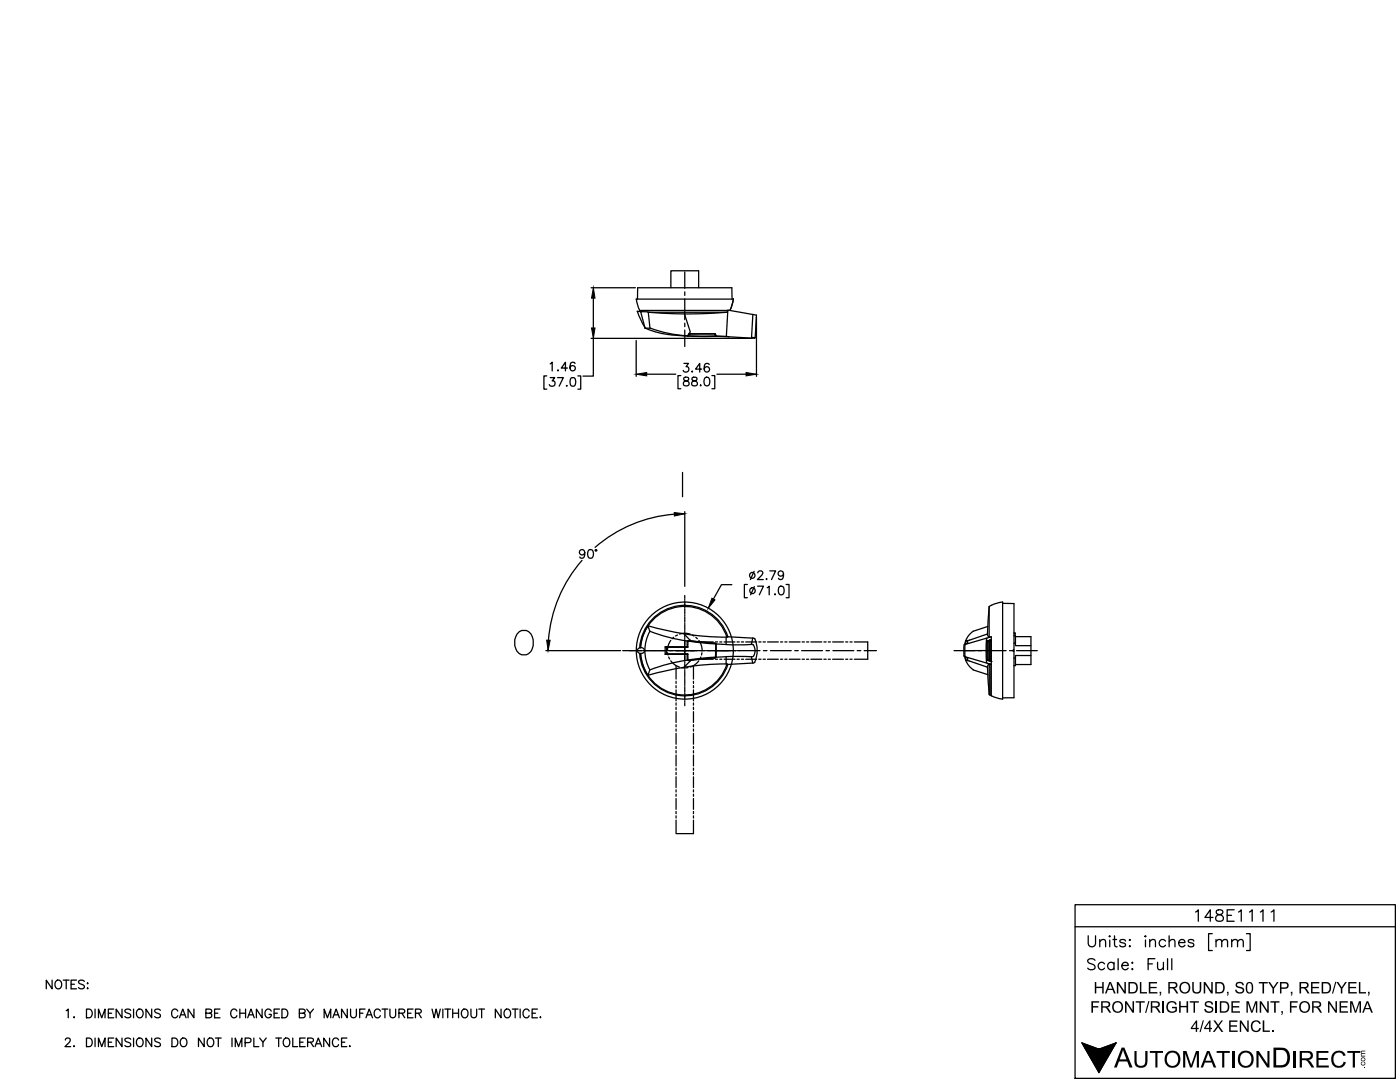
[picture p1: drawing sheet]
<svg xmlns="http://www.w3.org/2000/svg" width="279mm" height="216mm" viewBox="0 0 279 216" stroke-linecap="round" stroke-linejoin="round" font-family="sans-serif">
<defs><g id="words">
<g font-size="6.2">
<text x="222.3" y="213">A</text>
<text x="253.7" y="213">D</text>
</g>
<text font-size="5.7" x="237.4" y="185.2">148E1111</text>
<text font-size="5.2" x="226" y="213">UTOMATIONIRECT</text>
<g font-size="3.6">
<text x="217.6" y="202.1">FRONT/RIGHT SIDE MNT, FOR NEMA</text>
<text x="218.2" y="198.2">HANDLE, ROUND, S0 TYP, RED/YEL,</text>
<text x="237.6" y="205.9">4/4X ENCL.</text>
</g>
<text font-size="1.9" x="272.5" y="213.1" transform="rotate(-90 272.5 213.1)">.com</text>
</g></defs>
<!-- layer: TEXT -->
<g fill="none" stroke="#000" stroke-width=".25">
<path d="M10.4 195.6v1.7l-1.2-1.7v1.7M11.1 195.8a.64 .64 0 0 1 .8-.2 .64 .64 0 0 1 .4 .6v.5a.67 .67 0 0 1-.7 .6 .67 .67 0 0 1-.6-.6zM12.6 195.6h1.2M13.2 195.6v1.7M14.2 196.4h.6M15.3 195.6h-1.1v1.7h1.1M16.8 195.8a.66 .66 0 0 0-1.1 .2l.1 .2 .9 .4 .1 .5a.75 .75 0 0 1-1.1 0M17.4 196.2h.2zM17.4 197.2h.2zM214.6 180.5h63.9v34.7h-63.9zM214.6 184.9h63.9M217.2 186.7v1.6a.74 .74 0 0 0 .7 .6 .74 .74 0 0 0 .7-.6v-1.6"/>
<path d="M218.5 191.6a.83 .83 0 0 0-1.4 .2l.2 .3 .8 .3a.54 .54 0 0 1 .4 .6 .54 .54 0 0 1-.5 .5l-.7-.1-.2-.2M219.5 187.9l.5-.4 .5 .1 .1 1.3M219.5 187.5v1.4M220.4 192.3a.71 .71 0 0 0-1-.1 .71 .71 0 0 0 0 1.1 .71 .71 0 0 0 1-.1M221.5 186.7l.1 .1-.1 .1-.1-.1zM221.5 187.6v1.3M222.1 187.5h.7M222.3 192.3a.71 .71 0 0 0-1-.1 .71 .71 0 0 0 0 1.1 .71 .71 0 0 0 1-.1M222.3 192v1.5M222.4 186.7v1.8l.1 .3 .5 .1M223.1 191.3v2.2M223.9 192.7h1.3a.68 .68 0 0 0-1-.6 .68 .68 0 0 0-.2 1.1 .67 .67 0 0 0 1.2 0"/>
<path d="M224.6 187.8a.67 .67 0 0 0-1.1 0l.1 .2a.98 .98 0 0 1 1 .6 .67 .67 0 0 1-1.1 0M225.4 187.6l.1-.1 .1 .1-.1 .1zM225.4 188.8l.1-.1 .1 .1-.1 .1zM225.9 192.1l.1-.1 .1 .1-.1 .1zM225.9 193.4l.1-.1 .1 .1-.1 .1zM228.6 186.7l.1 .1-.1 .1-.1-.1zM228.6 187.6v1.3M229.1 192.3h.9M229.5 187.9l.5-.4 .5 .1 .1 1.3M229.5 187.5v1.4M230.5 191.3h-1.4v2.2M231 192l.1 1.4 .6 .1 .5-.4"/>
<path d="M232.2 192v1.5M232.6 187.8a.71 .71 0 0 0-1-.1 .71 .71 0 0 0 0 1 .71 .71 0 0 0 1-.1M233 191.3v2.2M233.3 187.9l.6-.4 .5 .1 .1 1.3M233.3 186.7v2.2M233.9 191.3v2.2M235.2 188.1h1.3a.67 .67 0 0 0-1-.6 .67 .67 0 0 0-.2 1.1 .65 .65 0 0 0 1.2 0M238.3 187.8a.65 .65 0 0 0-1.2 0l.1 .2a.97 .97 0 0 1 1.1 .6 .65 .65 0 0 1-1.2 0M241.9 186.3h-.7v3.4h.7M242.7 187.9l.5-.4 .5 .1 .1 1.3M242.7 187.5v1.4M243.8 187.9l.6-.4 .5 .1 .1 1.3"/>
<path d="M245.8 187.9l.5-.4 .6 .1 .1 1.3M245.8 187.5v1.4M247 187.9l.5-.4 .5 .1 .1 1.3M248.8 186.3h.7v3.4h-.7M13 207.5l.4-.4h.3l.3 .3-.2 .6-.8 .8h1.1M13.2 201.7l.4-.3v1.7M14.7 203h.1zM14.7 208.8h.1zM17.3 201.4h.5a.93 .93 0 0 1 .6 .8 .93 .93 0 0 1-.6 .9h-.5zM17.3 207.1h.5a.92 .92 0 0 1 .6 .9 .92 .92 0 0 1-.6 .8h-.5zM19 201.4v1.7M19 207.1v1.7"/>
<path d="M19.6 203.1v-1.7l.7 1.7 .7-1.7v1.7M19.6 208.8v-1.7l.7 1.7 .7-1.7v1.7M21.6 202.2h.7M21.6 208h.7M22.7 201.4h-1.1v1.7h1.1M22.7 207.1h-1.1v1.7h1.1M24.3 201.4v1.7l-1.1-1.7v1.7M24.3 207.1v1.7l-1.1-1.7v1.7M26.1 201.6a.66 .66 0 0 0-1.2 .2l.2 .2 .9 .4 .1 .4a.76 .76 0 0 1-1.2 0M26.1 207.4a.67 .67 0 0 0-1.2 .1l.2 .3 .8 .3 .2 .5a.81 .81 0 0 1-1.2 0M26.7 201.4v1.7M26.7 207.1v1.7"/>
<path d="M27.4 201.6a.79 .79 0 0 1 1.1 .1 .79 .79 0 0 1-.1 1.1 .79 .79 0 0 1-1.1-.1 .79 .79 0 0 1 .1-1.1zM27.4 207.4a.72 .72 0 0 1 .9-.1 .72 .72 0 0 1 .3 .9 .71 .71 0 0 1-1 .6 .71 .71 0 0 1-.4-1zM30.3 201.4v1.7l-1.2-1.7v1.7M30.3 207.1v1.7l-1.2-1.7v1.7M32 201.6a.64 .64 0 0 0-.6-.3 .64 .64 0 0 0-.5 .5l.1 .2 .9 .4 .1 .4a.73 .73 0 0 1-1.1 0M32 207.4a.65 .65 0 0 0-1.1 .1l.1 .3 .8 .3 .2 .5a.77 .77 0 0 1-1.1 0M34.3 207.1h.6a.92 .92 0 0 1 .6 .9 .92 .92 0 0 1-.6 .8h-.6zM35.5 201.8a.63 .63 0 0 0-.7-.5 .63 .63 0 0 0-.5 .7v.4a.63 .63 0 0 0 .5 .7 .63 .63 0 0 0 .7-.4M35.8 203.1l.7-1.7 .6 1.7M36.1 202.5h.8M36.1 207.4a.72 .72 0 0 1 1-.1 .72 .72 0 0 1 .2 .9 .71 .71 0 0 1-.9 .6 .71 .71 0 0 1-.4-1zM38.7 201.4v1.7l-1.2-1.7v1.7"/>
<path d="M40.8 207.1v1.7l-1.2-1.7v1.7M41.1 202.2l1-.1 .2-.3-.1-.3-.4-.1h-.7v1.7h.7a.46 .46 0 0 0 .5-.5 .46 .46 0 0 0-.5-.4M41.5 207.4a.71 .71 0 0 1 .9-.1 .71 .71 0 0 1 .3 .9 .66 .66 0 0 1-.7 .7 .66 .66 0 0 1-.7-.7zM42.8 202.2h.7M43 207.1h1.1M43.6 207.1v1.7M43.9 201.4h-1.1v1.7h1.1M46.3 207.1v1.7M47 208.8v-1.7l.6 1.7 .7-1.7v1.7M47.3 201.8a.63 .63 0 0 0-.8-.5 .63 .63 0 0 0-.5 .7 .72 .72 0 0 0 .3 .9 .72 .72 0 0 0 .9-.1l.1-.1M47.9 202.2h1.1M47.9 201.4v1.7"/>
<path d="M48.9 208h.8a.46 .46 0 0 0 .4-.4 .46 .46 0 0 0-.4-.5h-.8v1.7M49 201.4v1.7M49.4 203.1l.7-1.7 .6 1.7M49.7 202.5h.8M50.7 207.1v1.7h1M51.8 207.1l.7 .9v.8M52.3 201.4v1.7l-1.1-1.7v1.7M53.1 207.1l-.6 .9M54.1 201.8a.65 .65 0 0 0-.7-.5 .65 .65 0 0 0-.5 .7 .72 .72 0 0 0 .2 .9 .72 .72 0 0 0 .9-.1l.1-.4h-.4M54.7 202.2h.7M55 207.1h1.2M55.6 207.1v1.7"/>
<path d="M55.8 201.4h-1.1v1.7h1.1M56.3 201.4h.6a.93 .93 0 0 1 .6 .8 .93 .93 0 0 1-.6 .9h-.6zM56.7 207.4a.71 .71 0 0 1 .9-.1 .71 .71 0 0 1 .2 .9 .66 .66 0 0 1-.6 .7 .66 .66 0 0 1-.7-.7zM58.4 207.1v1.7h1M59.7 202.2l1-.1 .2-.3-.1-.3-.3-.1h-.8v1.7h.8a.46 .46 0 0 0 .4-.5 .46 .46 0 0 0-.4-.4M59.8 208h.7M60.9 207.1h-1.1v1.7h1.1M61.2 201.4l.7 .8v.9M61.4 208l1-.1 .2-.3-.1-.3-.4-.2h-.7v1.7M62 208l.6 .8M62.6 201.4l-.7 .8M62.9 208.8l.6-1.7 .7 1.7"/>
<path d="M63.1 208.3h.9M64.7 203.1v-1.7l.6 1.7 .7-1.7v1.7M65.8 207.1v1.7l-1.2-1.7v1.7M66.4 203.1l.7-1.7 .6 1.7M66.7 202.5h.8M67.6 207.5a.63 .63 0 0 0-.8-.4 .63 .63 0 0 0-.5 .7v.4a.63 .63 0 0 0 .5 .6 .63 .63 0 0 0 .8-.4M68.2 208h.6M69.2 207.1h-1v1.7h1M69.3 201.4v1.7l-1.1-1.7v1.7M69.7 208.8h.2zM70 201.4v1.2a.59 .59 0 0 0 .5 .5 .59 .59 0 0 0 .6-.5v-1.2M71.8 202.2h.6"/>
<path d="M72.9 201.4h-1.1v1.7M73 203.1l.7-1.7 .6 1.7M73.3 202.5h.8M75.9 201.8a.63 .63 0 0 0-.7-.5 .63 .63 0 0 0-.5 .7v.4a.63 .63 0 0 0 .5 .7 .63 .63 0 0 0 .7-.4M76.2 201.4h1.2M76.8 201.4v1.7M77.8 201.4v1.2a.57 .57 0 0 0 .6 .5 .57 .57 0 0 0 .6-.5v-1.2M79.6 202.2l1-.1 .2-.4-.4-.3h-.8v1.7M80.2 202.2l.6 .9M81.4 202.2h.6M82.4 201.4h-1v1.7h1M82.9 202.2l1-.1 .2-.4-.4-.3h-.8v1.7"/>
<path d="M83.5 202.2l.6 .9M86.2 201.4l.4 1.7 .4-1.7 .5 1.7 .4-1.7M88.4 201.4v1.7M88.8 201.4h1.1M89.4 201.4v1.7M90.3 202.2h1.2M90.3 201.4v1.7M91.5 201.4v1.7M92.3 201.6l.1-.2a.86 .86 0 0 1 1.1 .6 .86 .86 0 0 1-.6 1.1 .9 .9 0 0 1-.8-.5 .9 .9 0 0 1 .2-1zM94 201.4v1.2a.57 .57 0 0 0 .6 .5 .57 .57 0 0 0 .5-.5v-1.2M95.6 201.4h1.1M96.1 201.4v1.7"/>
<path d="M100 201.4v1.7l-1.1-1.7v1.7M100.7 201.6a.79 .79 0 0 1 1.2 .1 .79 .79 0 0 1-.2 1.1l-.1 .2a.83 .83 0 0 1-1-.4 .83 .83 0 0 1 .1-1zM102.2 201.4h1.2M102.8 201.4v1.7M103.8 201.4v1.7M105.6 201.8a.63 .63 0 0 0-.7-.5 .63 .63 0 0 0-.5 .7 .71 .71 0 0 0 .2 .9 .71 .71 0 0 0 .9-.1l.1-.1M106.2 202.2h.7M107.3 201.4h-1.1v1.7h1.1M107.8 203h.1zM215.9 208.1l3.4 1.3 3.4-1.3-3.4 5.9z"/>
</g>
<path d="M215.9 208.1l3.4 1.3h-2.7zM216.6 209.4h5.4l-2.7 4.6zM219.3 209.4l3.4-1.3-.7 1.3z" fill="#000" stroke="#000" stroke-width=".2"/>
<!-- layer: 0 -->
<g fill="none" stroke="#000" stroke-width=".25">
<path d="M127.2 59.7l.1-2.3h18.8v2.3M133.9 57.4v-3.4h5.5v3.4M146.4 59.6l-.7 2.3M127.8 62.2l-.2-.3h17.7l-.3 5.2-2-.1M127.9 62.2l-.7-.1 .7 1.7 .8 1.5M128.7 65.4l-.8-3.2h1.5l.3 3.3M128.7 65.4v.1M128.7 65.5h1M128.7 65.5a16.4 16.4 0 0 0 5.4 1.3M129.7 65.5a24.4 24.4 0 0 0 7.5 1.5M134.1 66.8l4.4 .3h4.4M136.6 62.6l1.2 3.6-.6 .8 .1 .1"/>
<path d="M137.4 67h-.1M137.4 67h5.4M137.4 66.6l.2 .1M137.5 66.6h5.2l.3 .5 2.4 .1M137.6 66.7l-.3 .4M137.6 66.7h.1M137.6 66.7l5-.1 .3 .5M137.6 66.7l-.2 .3M142.6 66.6l.3 .5M145 67.1l.4 .1M145.1 62.3l-7.9 .3-7.8-.3h15.7l.2-.4 5.7 1-.3 4.5M145.4 67.2l4.6 .3"/>
<path d="M145.7 61.9l.6-2.2h-19.3l.7 2.2M150 67.4h.7M150 67.2v.1a.43 .43 0 0 0 .7 .1M150.2 62.8l-.2 4.4M127.1 129.8a.73 .73 0 0 0 .7 .6M127.7 130.4a9 9 0 0 0 7.8 8.4 9 9 0 0 0 9.8-6.2M127.8 129.2a.62 .62 0 0 1 .9 .6 .62 .62 0 0 1-.9 .6 8.8 8.8 0 0 0 7.8 8.2 8.8 8.8 0 0 0 9.5-6.1M127.8 129.2a.67 .67 0 0 0-.6 .6M127.9 130.4l.3 2 1.1 2.3M129.3 124.9l-.7 1.1-.4 1.3-.4 1.9M129.3 124.9l.4 1.1a32.7 32.7 0 0 0 7.5 1.9M129.3 124.9a56.5 56.5 0 0 0 15.8 2.2"/>
<path d="M129.7 126a7.9 7.9 0 0 0 0 7.7M132.7 130.5h4.6h-.2M132.7 130.5h4.4v1.2M132.7 129.1h.4M132.8 129.1v1.4M133.1 129.1h4.2h-.2M133.1 129.1v.1M133.1 130.5h.1M136.5 126.5l1.3 1.4 4.9 .4M136.5 133.2l-4 .7-3.2 .8M136.6 126.4v.1M136.7 120.6v.2"/>
<path d="M136.7 138.8v.3M137.1 131.7l.6 .2v-.1M137.2 131.7a34 34 0 0 0-7.5 2l-.4 1.1M137.3 127.9v1.3l-4.3-.1v1.4h4.3v1.2l.3 .1M137.3 127.9l5.5 .6M137.6 127.9h-.3M137.6 127.8l5.1 .6 .1 .1M137.7 127.9v-.2l-.6 .2v1.2h-4.4M142.7 128.3v.1M142.7 128.3l.2 .2M142.7 131.3l-4.9 .5-1.3 1.4M142.8 131.1l-.2 .2-5 .5"/>
<path d="M142.8 131.1l-5.5 .6M142.8 128.5v2.6M142.9 128.5v2.6M142.9 131.1l-.2 .2v-.1M142.9 128.5l2 .1M142.9 129.8h3M144.9 131v1.5l.4 .1M144.9 131l-2 .1M144.9 127.2v1.4M144.9 128.6l5.4 .1M144.9 131h5.1M145.1 132.5l-3.8 .1-4.7 .5"/>
<path d="M145.1 127.2a8.8 8.8 0 0 0-9.5-6.1 8.8 8.8 0 0 0-7.8 8.1M145.2 127.1l-.1 .1M145.2 127.1h.1M145.3 127.1l4.9 .2M145.3 127.1a9 9 0 0 0-9.8-6.2 9 9 0 0 0-7.8 8.4M150 131.1l.2 1.2M150.2 132.3l-4.9 .3M150.2 127.3l-.2 1.3M150.2 127.3l.3 .1a5.6 5.6 0 0 1 .1 4.8l-.4 .1M150.3 128.6a1.76 1.76 0 0 1-.2 2.4h-.1M192.4 130.9h.1M192.4 130.9l.2 .1"/>
<path d="M192.6 128.6l-.2 .1v2.2M192.6 131l.1 .1M192.6 131l5.2 1.6M192.6 131.1l.1 .6M192.6 128.3l.1 .2M192.6 128.3v2.7M192.7 131.1l-.1 .2M192.7 131.1l.4 .2v.5M192.7 127.9l4.4-1.4 .3-5.5v6.2l.4-.1v11.7M192.7 127.9h.3v.5M192.7 127.9h.1M192.7 131.7h.1"/>
<path d="M192.7 131.7l4.4 1.4M192.7 127.9l-.1 .4M192.7 131.7l.5 .9 1.1 1.1 2.8 .9M193 128.4h.1M193 131.3v.5l-.3-.1M193 131.3h.1M193.1 127.8v.5l-.5 .3M194.2 125.9l-1 1.1-.5 .9M196.9 128l.1 3.7M196.9 131.5l.3 .1M197 131.8h.1M197 131.7h.1"/>
<path d="M197 127.3l-.2 2.2 .2 2.8M197.1 133.1l.3 5.5M197.1 126.5l.3 .6M197.1 125l-2.9 1M197.2 131.7l-.1 .1M197.2 127.9l-.3 .1M197.2 128l-.3 .1M197.2 127.9v.1M197.2 131.6v.2M197.2 128v3.7M197.2 131.7v.1l.3 .1M197.2 127.8v.2"/>
<path d="M197.2 127.8h.1M197.2 127.8h.3v.1M197.4 132.5v6.1M197.4 132.5l.4 .1M197.4 132.5l-.3 .6M197.4 121l1.3-.6 1.4-.3v19.4M197.4 138.6l1.3 .6 1.4 .3M197.5 127.7v.1M197.5 131.7v.2M197.5 127.9v3.8l-.3-.1M197.5 127.9l-.3 .1M197.6 127.9v3.9l.2 .2"/>
<path d="M197.6 131.7l.2 .1M197.6 127.7v.1M197.6 127.7l.2-.1v.2M197.6 127.7h.1M197.6 132.5v6.2M197.8 132h.1M197.8 131.8v.2M197.8 127.1l-5.2 1.5M197.8 127.8l-.2 .1M197.8 127.8v4M197.8 129.8h-5.3M200.1 120.4h2.3v18.8h-2.3"/>
<path d="M202.4 128.3h.3v.5h3M202.4 126.3h.2v.1M202.4 129.7a.16 .16 0 0 0-.3 .1 .18 .18 0 0 0 .3 .2M202.4 126.8h.3v1.5M202.4 126.4h.2M202.6 126.4v.4M202.7 127h3v5.6h-3M202.7 131.3v1.5h-.3M205.7 130.8h-3v.5h-.3"/>
<circle cx="136.7" cy="129.8" r="9.7"/>
</g>
<!-- layer: CENTER -->
<g fill="none" stroke="#000" stroke-width=".25">
<path d="M136.7 54.3v3.2M136.7 58.2v.7M136.7 59.6v4.2M136.7 64.5v.7M136.7 65.9v3.2M136.7 118.8v.6M136.7 119.6v.2M136.7 119.9v1.1M124.3 129.8h3.9M128.3 129.8h4.7M133 129.8h1.4M134.6 129.8h4.6"/>
<path d="M136.7 121.2v.1M136.7 121.5v1M136.7 122.7v.2M136.7 123.1v1M136.7 124.3v.2M136.7 124.6v1.1M136.7 125.8v.2M136.7 126.2v1M136.7 127.4v.2M136.7 127.7v1.1M136.7 129v.1M136.7 129.3v1"/>
<path d="M136.7 130.5v.2M136.7 130.9v1M136.7 132.1v.1M136.7 132.4v1M136.7 133.6v.2M136.7 134v1M136.7 135.2v.2M136.7 135.5v1.1M136.7 136.8v.1M136.7 137.1v1M136.7 138.3v.2M136.7 138.7v1"/>
<path d="M136.7 139.9v.2M139.3 129.8h1.3M140.8 129.8h6.1M147.1 129.8h4.6M152.4 129.8h.7M153.8 129.8h4.1M158.6 129.8h.7M160 129.8h4.2M164.9 129.8h.6M166.2 129.8h4.2M171.1 129.8h.7M172.5 129.8h2.4"/>
<path d="M190.4 129.8h4.1M195.2 129.8h.7M196.6 129.8h4.2M201.5 129.8h.7M202.9 129.8h4.1M136.7 140.2v.6"/>
</g>
<!-- layer: DIMENSIONS -->
<g fill="none" stroke="#000" stroke-width=".25">
<path d="M118 57.4h8.8M118.4 59.5v5.9M109.1 75h-.6v2.7h.6M109.8 72.6l.4-.3v1.7M109.8 75.3h.9l-.5 .7a.58 .58 0 0 1 .6 .5 .58 .58 0 0 1-.5 .7 .58 .58 0 0 1-.7-.5M111.3 73.9h.1zM111.3 75.3h1.1l-.8 1.8M113.1 76.9v.2zM113.2 73.4h-1.2l.8-1.1v1.7M114 75.4a.59 .59 0 0 1 .8 .3 .86 .86 0 0 1-.6 1.4 .93 .93 0 0 1-.4-1.4zM114.8 72.5a.49 .49 0 0 0-.5-.2 .49 .49 0 0 0-.5 .3 1.01 1.01 0 0 0 .4 1.4 .54 .54 0 0 0 .6-.5 .54 .54 0 0 0-.5-.6 .54 .54 0 0 0-.5 .5M115.3 75h.6v2.7h-.6"/>
<path d="M118 67.5h32.1M118.4 67.5v7.5h-2.1M127 67.9v7.2M129.1 74.7h5.8M135.9 74.9h-.6v2.7h.6M136.5 72.5h.9l-.5 .7a.57 .57 0 0 1 .4 .9 .57 .57 0 0 1-1-.2M136.5 75.3a.34 .34 0 0 0 .2 .6 .62 .62 0 0 1 .7 .3 .62 .62 0 0 1 0 .7l-.6 .1-.4-.2a.65 .65 0 0 1 .1-.7 .65 .65 0 0 1 .7-.2 .34 .34 0 0 0 .2-.6zM138.1 74.2h.1zM138.2 75.3a.34 .34 0 0 0 .2 .6 .62 .62 0 0 1 .6 .3 .62 .62 0 0 1 0 .7l-.6 .1-.3-.2a.65 .65 0 0 1 .1-.7 .65 .65 0 0 1 .7-.2 .34 .34 0 0 0 .1-.6zM139.7 76.9h.2zM140 73.7h-1.2l.8-1.2v1.7M140.7 75.3a.55 .55 0 0 1 .9 .3 .86 .86 0 0 1-.6 1.4 1.09 1.09 0 0 1-.3-1.7z"/>
<path d="M141.5 72.7a.51 .51 0 0 0-.5-.2 .51 .51 0 0 0-.4 .3 1.02 1.02 0 0 0 .4 1.4 .54 .54 0 0 0 .6-.5 .54 .54 0 0 0-.5-.5 .54 .54 0 0 0-.6 .5M142.1 74.9h.5v2.7h-.5M143.1 74.7h5.8M151 63.3v11.8M136.2 94.3v4.8M116.2 111.8a27.3 27.3 0 0 0-6.7 15.9M116.7 110.2a.54 .54 0 0 1-.7 .5 .54 .54 0 0 1-.3-.8 .54 .54 0 0 1 .9 0 .92 .92 0 0 1-.6 1.5l-.3-.3M117.5 109.7a.56 .56 0 0 1 .8 .3 .88 .88 0 0 1-.5 1.4 1.09 1.09 0 0 1-.3-1.7zM134.6 102.6a27.3 27.3 0 0 0-15.8 6.6M136.7 102.1v14.9M146.1 116.7h-2.1l-1.6 2.8M149.1 116.6h-.5v2.7h.5"/>
<path d="M150.5 114l-.7 1.6M150.5 117l-.7 1.7M151.2 117h1.2l-.9 1.7M151.2 114.3l.4-.4 .6 .2a.55 .55 0 0 1-.2 .7l-.8 .8h1.1M152.9 115.6h.2zM153.1 117.3l.4-.3v1.7M153.6 113.9h1.2l-.8 1.7M154.6 118.6h.2zM155.6 117a.57 .57 0 0 1 .8 .3 .89 .89 0 0 1-.6 1.4 1.11 1.11 0 0 1-.2-1.7zM156.4 114.5a.54 .54 0 0 1-.8 .4 .54 .54 0 0 1-.2-.8 .54 .54 0 0 1 .9 0 1.21 1.21 0 0 1-.4 1.5h-.4l-.1-.2M156.9 116.6h.6v2.7h-.6M103.6 126a1.84 1.84 0 0 1 2.8 1.6 2.62 2.62 0 0 1-1.4 3.1 1.9 1.9 0 0 1-2.3-1.9 3 3 0 0 1 .9-2.8z"/>
<path d="M108.9 129.8h15"/>
<circle cx="118.9" cy="109.8" r=".16"/>
<circle cx="150.1" cy="114.8" r=".57"/>
<circle cx="150.2" cy="117.8" r=".58"/>
</g>
<path d="M118.4 57.4l.4 2.1h-.7zM118.1 65.4h.7l-.4 2.1zM127 74.7l2.1-.4v.7zM148.9 74.3l2.1 .4-2.1 .3zM134.6 102.3l2.1 .2-2.1 .5zM142.1 119.4l.6 .3-1.3 1.7zM109.1 127.7l.7 .1-.4 2z" fill="#000" stroke="#000" stroke-width=".2"/>
<!-- layer: PHANTOM -->
<g fill="none" stroke="#000" stroke-width=".25">
<path d="M133.2 130.3l.1 .4M133.4 131.1l.2 .4M133.9 127.8l-.6 1.2-.1 .8M133.9 131.9l.6 .6 1.1 .6M134.5 127.2l-.4 .3M134.9 132.8v2.7M134.9 135.9v.5M134.9 136.8v.4M134.9 137.7v2.1M135.2 126.7l-.4 .2M135.6 126.5l1.3-.1 .8 .1M136 133.2l.4 .1"/>
<path d="M136.6 133.1v.1M137.3 133.2l-.4 .1M138.1 126.7l.4 .2M138.4 132.8v2.7M138.4 135.9v.5M138.4 136.8v.4M138.4 137.7v2.1M138.9 127.2l.3 .3M139.5 127.8l.5 1.2 .1 .8M139.5 131.9l-.6 .6-1.2 .6M139.7 128.1h2.6M139.7 131.5h2.6"/>
<path d="M139.9 131.1l-.2 .4M140.1 130.3l-.1 .4M142.8 128.1h.4M142.8 131.5h.4M143.6 128.1h.5M143.6 131.5h.5M144.5 128.1h2.2M144.5 131.5h2.2M147.1 128.1h.4M147.1 131.5h.4M148 128.1h.4M148 131.5h.4"/>
<path d="M148.8 128.1h2.2M148.8 131.5h2.2M151.4 128.1h.5M151.4 131.5h.5M152.3 128.1h.4M152.3 131.5h.4M153.2 128.1h2.1M153.2 131.5h2.1M155.8 128.1h.4M155.8 131.5h.4M156.6 128.1h.5M156.6 131.5h.5"/>
<path d="M157.5 128.1h2.2M157.5 131.5h2.2M160.1 128.1h.4M160.1 131.5h.4M161 128.1h.4M161 131.5h.4M161.8 128.1h2.2M161.8 131.5h2.2M164.4 128.1h.5M164.4 131.5h.5M165.3 128.1h.4M165.3 131.5h.4"/>
<path d="M166.2 128.1h2.1M166.2 131.5h2.1M168.8 128.1h.4M168.8 131.5h.4M169.6 128.1h.5M169.6 131.5h.5M170.5 128.1h2.7v3.4h-2.7M134.9 140.3v.4M134.9 141.1v.5M134.9 142v2.2M134.9 144.6v.4M134.9 145.5v.4"/>
<path d="M134.9 146.3v2.2M134.9 148.9v.5M134.9 149.8v.4M134.9 150.7v2.1M134.9 153.3v.4M134.9 154.1v.5M134.9 155v2.2M134.9 157.6v.4M134.9 158.5v.4M134.9 159.3v2.2M138.4 140.3v.4M138.4 141.1v.5"/>
<path d="M138.4 142v2.2M138.4 144.6v.4M138.4 145.5v.4M138.4 146.3v2.2M138.4 148.9v.5M138.4 149.8v.4M138.4 150.7v2.1M138.4 153.3v.4M138.4 154.1v.5M138.4 155v2.2M138.4 157.6v.4M138.4 158.5v.4"/>
<path d="M138.4 159.3v2.2M134.9 163.7v2.6h3.5v-2.6M134.9 161.9v.5M134.9 162.8v.4M138.4 161.9v.5M138.4 162.8v.4"/>
</g>
<use href="#words"/>
</svg>
